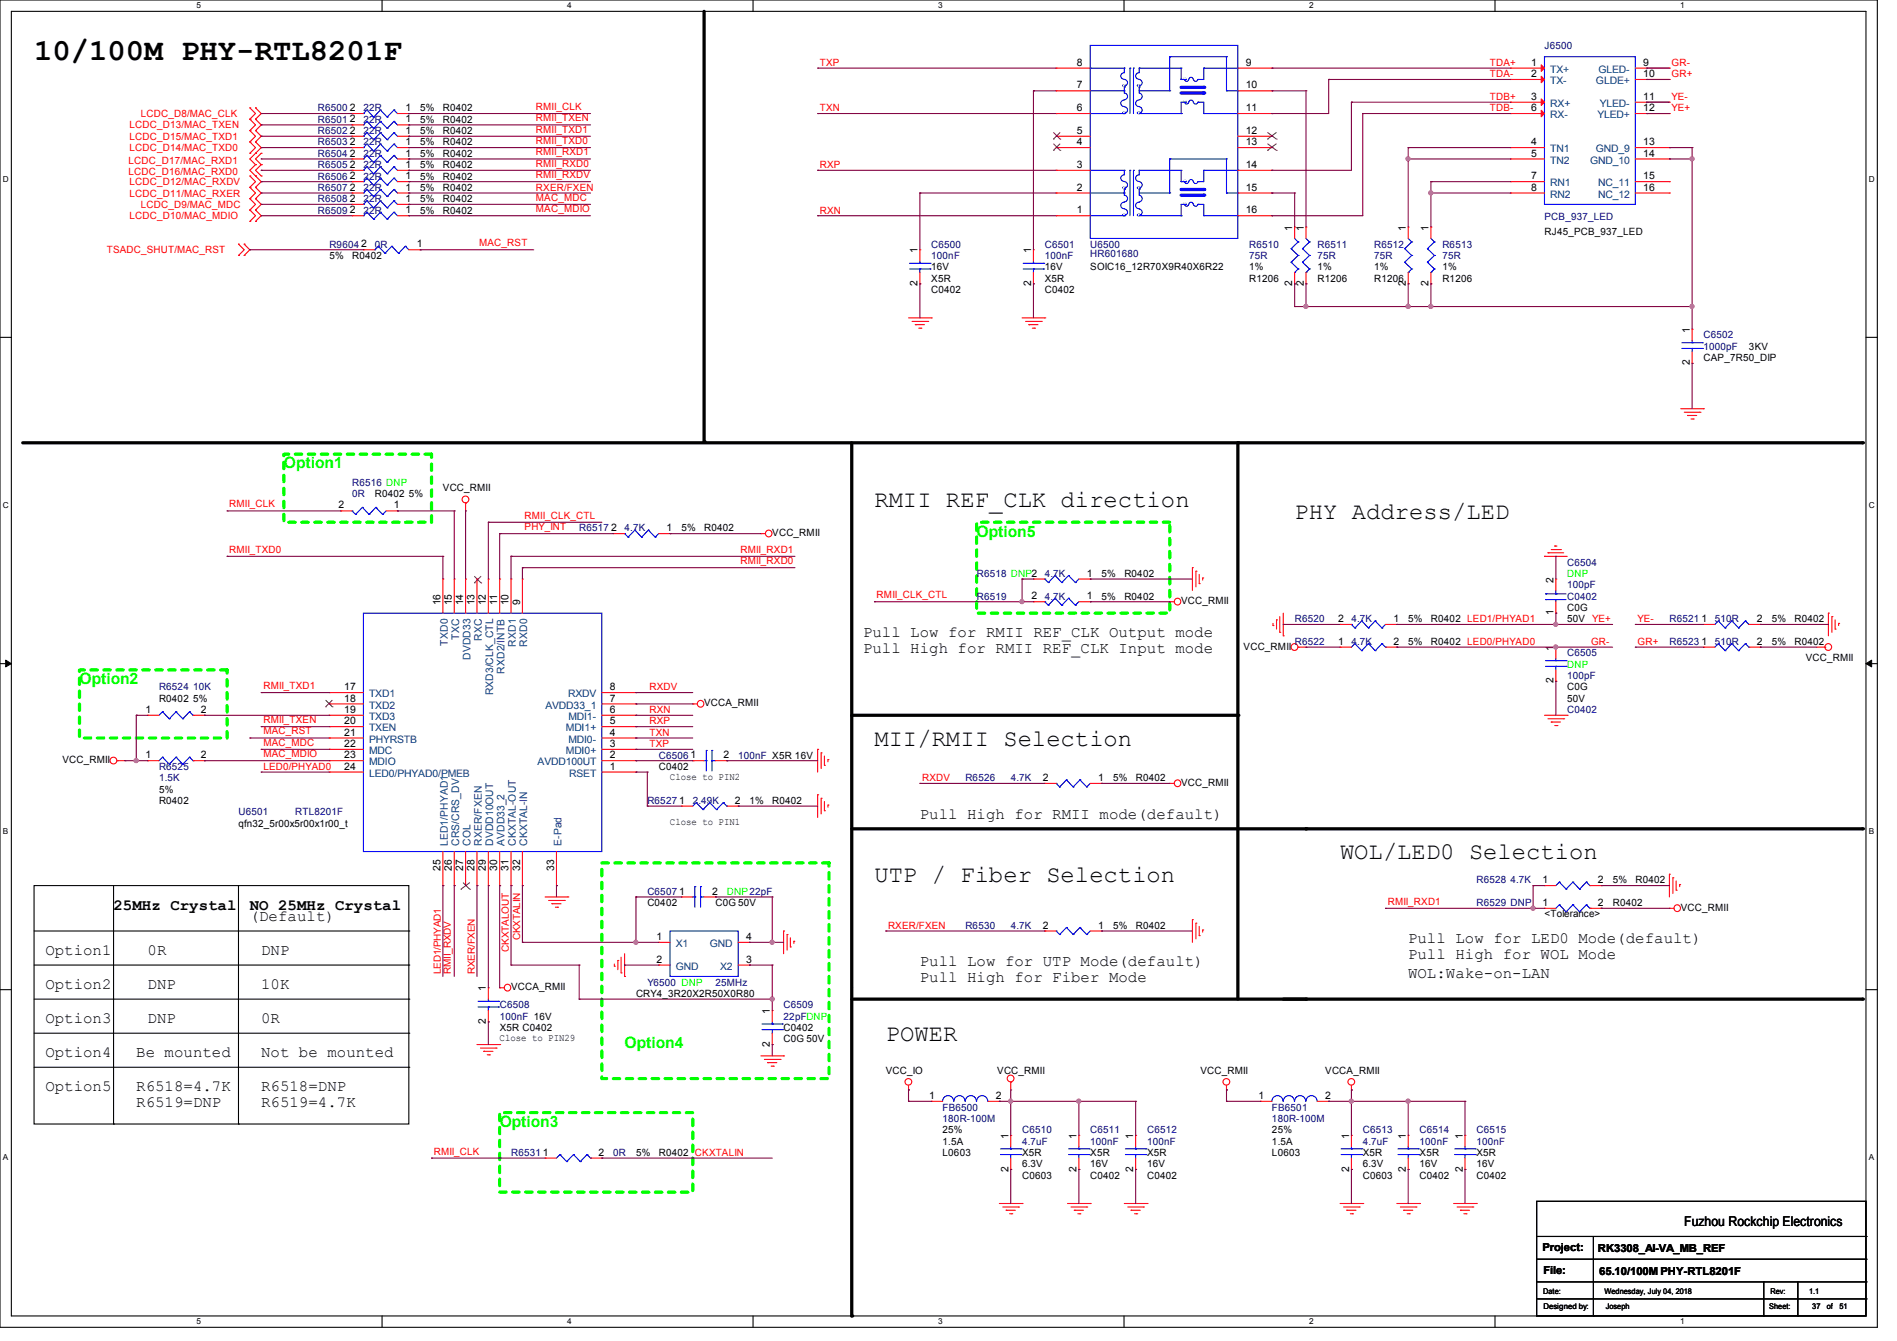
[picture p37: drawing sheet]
<svg xmlns="http://www.w3.org/2000/svg" width="297mm" height="210mm" viewBox="0 0 297 210" stroke-linecap="round" stroke-linejoin="round" font-family="sans-serif">
<defs><g id="words">
<text font-size="4.8" x="5.3" y="9.4">10/100M PHY-RTL8201F</text>
<g font-size="3.7">
<text x="136.9" y="79.5">RMII REF_CLK direction</text>
<text x="202.7" y="81.2">PHY Address/LED</text>
<text x="136.9" y="116.8">MII/RMII Selection</text>
<text x="209.8" y="134.6">WOL/LED0 Selection</text>
<text x="136.9" y="138.1">UTP / Fiber Selection</text>
<text x="138.7" y="163">POWER</text>
</g>
<g font-size="2.5" fill="#0f0">
<text x="44.4" y="73.4">Option1</text>
<text x="152.9" y="84">Option5</text>
<text x="12.4" y="107.1">Option2</text>
<text x="97.8" y="164">Option4</text>
<text x="78.2" y="176.5">Option3</text>
</g>
<g font-size="2.5">
<text x="135.1" y="99.7">Pull Low for RMII REF_CLK Output mode</text>
<text x="135.1" y="102.2">Pull High for RMII REF_CLK Input mode</text>
<text x="144" y="128.2">Pull High for RMII mode(default)</text>
<text x="17.8" y="142.5">25MHz Crystal</text>
<text x="39.1" y="142.5">NO 25MHz Crystal</text>
<text x="7.1" y="149.5">Option1</text>
<text x="23.1" y="149.5">0R</text>
<text x="39.1" y="144.2">(Default)</text>
<text x="40.9" y="149.5">DNP</text>
<text x="220.5" y="147.7">Pull Low for LED0 Mode(default)</text>
<text x="7.1" y="154.9">Option2</text>
<text x="23.1" y="154.9">DNP</text>
<text x="40.9" y="154.9">10K</text>
<text x="144" y="151.3">Pull Low for UTP Mode(default)</text>
<text x="144" y="153.8">Pull High for Fiber Mode</text>
<text x="220.5" y="150.2">Pull High for WOL Mode</text>
<text x="220.5" y="153.1">WOL:Wake-on-LAN</text>
<text x="7.1" y="160.2">Option3</text>
<text x="23.1" y="160.2">DNP</text>
<text x="40.9" y="160.2">0R</text>
<text x="7.1" y="165.5">Option4</text>
<text x="21.3" y="165.5">Be mounted</text>
<text x="40.9" y="165.5">Not be mounted</text>
<text x="7.1" y="170.9">Option5</text>
<text x="21.3" y="170.9">R6518=4.7K</text>
<text x="21.3" y="173.3">R6519=DNP</text>
<text x="40.9" y="170.9">R6518=DNP</text>
<text x="40.9" y="173.3">R6519=4.7K</text>
</g>
<text font-size="2.1" x="263.7" y="192">Fuzhou Rockchip Electronics</text>
<g font-size="1.7">
<text x="241.5" y="196">Project:</text>
<text x="250.2" y="196.1">RK3308_AI-VA_MB_REF</text>
<text x="241.6" y="199.5">File:</text>
<text x="250.4" y="199.7">65.10/100M PHY-RTL8201F</text>
</g>
<g font-size="1.6" fill="#f00">
<text x="128.4" y="10.3">TXP</text>
<text x="233.3" y="10.3">TDA+</text>
<text x="261.7" y="10.3">GR-</text>
<text x="83.9" y="17.2">RMII_CLK</text>
<text x="128.4" y="17.4">TXN</text>
<text x="233.3" y="12.1">TDA-</text>
<text x="233.3" y="15.7">TDB+</text>
<text x="233.3" y="17.4">TDB-</text>
<text x="261.7" y="12.1">GR+</text>
<text x="261.7" y="15.7">YE-</text>
<text x="261.7" y="17.4">YE+</text>
<text x="20.3" y="20.1">LCDC_D13/MAC_TXEN</text>
<text x="20.3" y="21.9">LCDC_D15/MAC_TXD1</text>
<text x="20.3" y="23.7">LCDC_D14/MAC_TXD0</text>
<text x="22.1" y="18.3">LCDC_D8/MAC_CLK</text>
<text x="83.9" y="19">RMII_TXEN</text>
<text x="83.9" y="20.8">RMII_TXD1</text>
<text x="83.9" y="22.6">RMII_TXD0</text>
<text x="20.1" y="25.6">LCDC_D17/MAC_RXD1</text>
<text x="20.1" y="27.4">LCDC_D16/MAC_RXD0</text>
<text x="20.3" y="29">LCDC_D12/MAC_RXDV</text>
<text x="83.9" y="24.3">RMII_RXD1</text>
<text x="83.9" y="26.1">RMII_RXD0</text>
<text x="83.9" y="27.9">RMII_RXDV</text>
<text x="83.9" y="29.9">RXER/FXEN</text>
<text x="128.4" y="26.3">RXP</text>
<text x="20.3" y="30.8">LCDC_D11/MAC_RXER</text>
<text x="20.3" y="34.3">LCDC_D10/MAC_MDIO</text>
<text x="22.1" y="32.6">LCDC_D9/MAC_MDC</text>
<text x="83.9" y="31.5">MAC_MDC</text>
<text x="83.9" y="33.2">MAC_MDIO</text>
<text x="128.4" y="33.4">RXN</text>
<text x="16.7" y="39.7">TSADC_SHUT/MAC_RST</text>
<text x="75" y="38.6">MAC_RST</text>
<text x="35.9" y="79.5">RMII_CLK</text>
<text x="82.1" y="83">PHY_INT</text>
<text x="82.1" y="81.2">RMII_CLK_CTL</text>
<text x="35.9" y="86.6">RMII_TXD0</text>
<text x="115.9" y="88.3">RMII_RXD0</text>
<text x="115.9" y="86.6">RMII_RXD1</text>
<text x="137.3" y="93.7">RMII_CLK_CTL</text>
<text x="249.1" y="101">GR-</text>
<text x="256.4" y="97.5">YE-</text>
<text x="256.4" y="101">GR+</text>
<text x="41.2" y="107.9">RMII_TXD1</text>
<text x="41.2" y="113.2">RMII_TXEN</text>
<text x="101.7" y="113.5">RXP</text>
<text x="101.7" y="111.7">RXN</text>
<text x="101.7" y="108.1">RXDV</text>
<text x="41.2" y="118.6">MAC_MDIO</text>
<text x="41.2" y="116.8">MAC_MDC</text>
<text x="41.2" y="115">MAC_RST</text>
<text x="101.7" y="117">TXP</text>
<text x="101.7" y="115.2">TXN</text>
<text x="41.2" y="120.6">LED0/PHYAD0</text>
<text x="144.4" y="122.3">RXDV</text>
<text x="217.3" y="141.7">RMII_RXD1</text>
<text x="139" y="145.5">RXER/FXEN</text>
<text x="67.9" y="180.8">RMII_CLK</text>
<text x="108.8" y="181">CKXTALIN</text>
</g>
<g font-size="1.6">
<text x="168.6" y="10.3">8</text>
<text x="195" y="10.3">9</text>
<text x="239.7" y="10.3">1</text>
<text x="257.3" y="10.3">9</text>
<text x="54.8" y="17.4">2</text>
<text x="63.5" y="17.4">1</text>
<text x="65.8" y="17.4">5%</text>
<text x="69.3" y="17.4">R0402</text>
<text x="168.6" y="17.4">6</text>
<text x="168.6" y="13.8">7</text>
<text x="195" y="13.8">10</text>
<text x="195" y="17.4">11</text>
<text x="239.7" y="12.1">2</text>
<text x="239.7" y="15.6">3</text>
<text x="239.7" y="17.4">6</text>
<text x="257.3" y="17.4">12</text>
<text x="257.3" y="15.6">11</text>
<text x="257.3" y="12.1">10</text>
<text x="54.8" y="21">2</text>
<text x="54.8" y="22.7">2</text>
<text x="54.8" y="19.2">2</text>
<text x="63.5" y="21">1</text>
<text x="63.5" y="22.7">1</text>
<text x="63.5" y="19.2">1</text>
<text x="65.8" y="21">5%</text>
<text x="65.8" y="22.8">5%</text>
<text x="65.8" y="19.2">5%</text>
<text x="69.3" y="21">R0402</text>
<text x="69.3" y="22.8">R0402</text>
<text x="69.3" y="19.2">R0402</text>
<text x="168.6" y="22.7">4</text>
<text x="168.6" y="21">5</text>
<text x="195" y="21">12</text>
<text x="195" y="22.7">13</text>
<text x="239.7" y="22.7">4</text>
<text x="257.3" y="22.7">13</text>
<text x="54.8" y="24.5">2</text>
<text x="54.8" y="26.3">2</text>
<text x="54.8" y="28.1">2</text>
<text x="54.8" y="29.8">2</text>
<text x="63.5" y="24.5">1</text>
<text x="63.5" y="26.3">1</text>
<text x="63.5" y="28.1">1</text>
<text x="63.5" y="29.8">1</text>
<text x="65.8" y="24.6">5%</text>
<text x="65.8" y="26.3">5%</text>
<text x="65.8" y="28.1">5%</text>
<text x="65.8" y="29.9">5%</text>
<text x="69.3" y="24.6">R0402</text>
<text x="69.3" y="26.3">R0402</text>
<text x="69.3" y="28.1">R0402</text>
<text x="69.3" y="29.9">R0402</text>
<text x="168.6" y="29.8">2</text>
<text x="168.6" y="26.3">3</text>
<text x="195" y="26.3">14</text>
<text x="195" y="29.8">15</text>
<text x="239.7" y="24.5">5</text>
<text x="239.7" y="28.1">7</text>
<text x="239.7" y="29.8">8</text>
<text x="257.3" y="24.5">14</text>
<text x="257.3" y="29.8">16</text>
<text x="257.3" y="28.1">15</text>
<text x="54.8" y="31.6">2</text>
<text x="54.8" y="33.4">2</text>
<text x="63.5" y="31.6">1</text>
<text x="63.5" y="33.4">1</text>
<text x="65.8" y="31.7">5%</text>
<text x="65.8" y="33.4">5%</text>
<text x="69.3" y="31.7">R0402</text>
<text x="69.3" y="33.4">R0402</text>
<text x="168.6" y="33.4">1</text>
<text x="195" y="33.4">16</text>
<text x="51.6" y="40.6">5%</text>
<text x="55.1" y="40.6">R0402</text>
<text x="56.6" y="38.7">2</text>
<text x="65.2" y="38.7">1</text>
<text x="143.6" y="39.7" transform="rotate(-90 143.6 39.7)">1</text>
<text x="161.4" y="39.7" transform="rotate(-90 161.4 39.7)">1</text>
<text x="202.3" y="36.1" transform="rotate(-90 202.3 36.1)">1</text>
<text x="204.1" y="36.1" transform="rotate(-90 204.1 36.1)">1</text>
<text x="220.1" y="36.1" transform="rotate(-90 220.1 36.1)">1</text>
<text x="223.7" y="36.1" transform="rotate(-90 223.7 36.1)">1</text>
<text x="241.8" y="36.8">RJ45_PCB_937_LED</text>
<text x="143.6" y="44.8" transform="rotate(-90 143.6 44.8)">2</text>
<text x="145.8" y="45.9">C0402</text>
<text x="145.8" y="44.1">X5R</text>
<text x="145.8" y="42.3">16V</text>
<text x="161.4" y="44.8" transform="rotate(-90 161.4 44.8)">2</text>
<text x="163.6" y="45.9">C0402</text>
<text x="163.6" y="44.1">X5R</text>
<text x="163.6" y="42.3">16V</text>
<text x="170.7" y="42.3">SOIC16_12R70X9R40X6R22</text>
<text x="195.6" y="44.1">R1206</text>
<text x="195.6" y="42.3">1%</text>
<text x="202.3" y="44.8" transform="rotate(-90 202.3 44.8)">2</text>
<text x="204.1" y="44.8" transform="rotate(-90 204.1 44.8)">2</text>
<text x="206.3" y="44.1">R1206</text>
<text x="206.3" y="42.3">1%</text>
<text x="215.2" y="44.1">R1206</text>
<text x="215.2" y="42.3">1%</text>
<text x="220.1" y="44.8" transform="rotate(-90 220.1 44.8)">2</text>
<text x="223.7" y="44.8" transform="rotate(-90 223.7 44.8)">2</text>
<text x="225.8" y="44.1">R1206</text>
<text x="225.8" y="42.3">1%</text>
<text x="264.6" y="52.1" transform="rotate(-90 264.6 52.1)">1</text>
<text x="264.6" y="57.2" transform="rotate(-90 264.6 57.2)">2</text>
<text x="266.7" y="56.6">CAP_7R50_DIP</text>
<text x="273.8" y="54.8">3KV</text>
<text x="58.7" y="77.9">R0402</text>
<text x="64" y="77.9">5%</text>
<text x="69.3" y="76.8">VCC_RMII</text>
<text x="53" y="79.6">2</text>
<text x="61.7" y="79.6">1</text>
<text x="95.7" y="83.2">2</text>
<text x="104.4" y="83.2">1</text>
<text x="106.7" y="83.2">5%</text>
<text x="110.2" y="83.2">R0402</text>
<text x="120.9" y="83.9">VCC_RMII</text>
<text x="69" y="94.8" transform="rotate(-90 69 94.8)">16</text>
<text x="70.7" y="94.8" transform="rotate(-90 70.7 94.8)">15</text>
<text x="72.5" y="94.8" transform="rotate(-90 72.5 94.8)">14</text>
<text x="74.3" y="94.8" transform="rotate(-90 74.3 94.8)">13</text>
<text x="76.1" y="94.8" transform="rotate(-90 76.1 94.8)">12</text>
<text x="77.9" y="94.8" transform="rotate(-90 77.9 94.8)">11</text>
<text x="79.6" y="94.8" transform="rotate(-90 79.6 94.8)">10</text>
<text x="81.4" y="94.8" transform="rotate(-90 81.4 94.8)">9</text>
<text x="161.5" y="93.9">2</text>
<text x="170.2" y="93.9">1</text>
<text x="170.2" y="90.3">1</text>
<text x="172.5" y="93.9">5%</text>
<text x="172.5" y="90.3">5%</text>
<text x="176" y="93.9">R0402</text>
<text x="176" y="90.3">R0402</text>
<text x="184.9" y="94.6">VCC_RMII</text>
<text x="243.2" y="91.2" transform="rotate(-90 243.2 91.2)">2</text>
<text x="245.4" y="95.7">C0G</text>
<text x="194.7" y="101.7">VCC_RMII</text>
<text x="209.5" y="97.4">2</text>
<text x="209.5" y="101">1</text>
<text x="218.2" y="97.4">1</text>
<text x="218.2" y="101">2</text>
<text x="220.5" y="97.5">5%</text>
<text x="220.5" y="101">5%</text>
<text x="224" y="97.5">R0402 LED1/PHYAD1</text>
<text x="224" y="101">R0402 LED0/PHYAD0</text>
<text x="243.2" y="101.9" transform="rotate(-90 243.2 101.9)">1</text>
<text x="243.2" y="96.4" transform="rotate(-90 243.2 96.4)">1</text>
<text x="245.4" y="97.5">50V YE+</text>
<text x="266.4" y="101">1</text>
<text x="266.4" y="97.4">1</text>
<text x="275.1" y="101">2</text>
<text x="275.1" y="97.4">2</text>
<text x="277.4" y="101">5%</text>
<text x="277.4" y="97.5">5%</text>
<text x="280.9" y="101">R0402</text>
<text x="280.9" y="97.5">R0402</text>
<text x="243.2" y="107" transform="rotate(-90 243.2 107)">2</text>
<text x="282.7" y="103.5">VCC_RMII</text>
<text x="22.8" y="111.6">1</text>
<text x="24.9" y="109.9">R0402</text>
<text x="30.2" y="109.9">5%</text>
<text x="31.5" y="111.6">2</text>
<text x="53.9" y="108.1">17</text>
<text x="53.9" y="109.9">18</text>
<text x="53.9" y="111.6">19</text>
<text x="53.9" y="113.4">20</text>
<text x="95.5" y="113.4">5</text>
<text x="95.5" y="111.6">6</text>
<text x="95.5" y="109.9">7</text>
<text x="95.5" y="108.1">8</text>
<text x="110.2" y="110.6">VCCA_RMII</text>
<text x="245.4" y="108.1">C0G</text>
<text x="245.4" y="109.9">50V</text>
<text x="9.8" y="119.5">VCC_RMII</text>
<text x="22.8" y="118.7">1</text>
<text x="31.5" y="118.7">2</text>
<text x="53.9" y="115.2">21</text>
<text x="53.9" y="117">22</text>
<text x="53.9" y="118.7">23</text>
<text x="95.5" y="118.7">2</text>
<text x="95.5" y="117">3</text>
<text x="95.5" y="115.2">4</text>
<text x="108.1" y="118.7">1</text>
<text x="113.3" y="118.7">2</text>
<text x="24.9" y="125.9">R0402</text>
<text x="24.9" y="124.1">5%</text>
<text x="53.9" y="120.5">24</text>
<text x="95.5" y="120.5">1</text>
<text x="103.1" y="120.6">C0402</text>
<text x="104.9" y="122.1">Close to PIN2</text>
<text x="106.4" y="125.9">1</text>
<text x="115" y="125.9">2</text>
<text x="117.4" y="125.9">1%</text>
<text x="120.9" y="125.9">R0402</text>
<text x="163.3" y="122.3">2</text>
<text x="171.9" y="122.3">1</text>
<text x="174.3" y="122.3">5%</text>
<text x="177.8" y="122.3">R0402</text>
<text x="184.9" y="123.1">VCC_RMII</text>
<text x="37.3" y="129.5">qfn32_5r00x5r00x1r00_t</text>
<text x="104.9" y="129.2">Close to PIN1</text>
<text x="69" y="136.4" transform="rotate(-90 69 136.4)">25</text>
<text x="70.7" y="136.4" transform="rotate(-90 70.7 136.4)">26</text>
<text x="72.5" y="136.4" transform="rotate(-90 72.5 136.4)">27</text>
<text x="74.3" y="136.4" transform="rotate(-90 74.3 136.4)">28</text>
<text x="76.1" y="136.4" transform="rotate(-90 76.1 136.4)">29</text>
<text x="77.9" y="136.4" transform="rotate(-90 77.9 136.4)">30</text>
<text x="79.6" y="136.4" transform="rotate(-90 79.6 136.4)">31</text>
<text x="81.4" y="136.4" transform="rotate(-90 81.4 136.4)">32</text>
<text x="86.7" y="136.4" transform="rotate(-90 86.7 136.4)">33</text>
<text x="101.4" y="141.9">C0402</text>
<text x="106.4" y="140.1">1</text>
<text x="111.5" y="140.1">2</text>
<text x="112" y="141.9">C0G 50V</text>
<text x="241.5" y="141.9">1</text>
<text x="241.5" y="138.3">1</text>
<text x="241.8" y="143.7">&lt;Tolerance&gt;</text>
<text x="250.2" y="141.9">2</text>
<text x="250.2" y="138.3">2</text>
<text x="252.5" y="141.9">R0402</text>
<text x="252.5" y="138.3">5%</text>
<text x="256" y="138.3">R0402</text>
<text x="263.2" y="142.6">VCC_RMII</text>
<text x="102.8" y="147.2">1</text>
<text x="116.8" y="147.2">4</text>
<text x="163.3" y="145.4">2</text>
<text x="171.9" y="145.4">1</text>
<text x="174.3" y="145.5">5%</text>
<text x="177.8" y="145.5">R0402</text>
<text x="76.1" y="155.2" transform="rotate(-90 76.1 155.2)">1</text>
<text x="80" y="155.1">VCCA_RMII</text>
<text x="102.8" y="150.7">2</text>
<text x="116.8" y="150.7">3</text>
<text x="76.1" y="160.4" transform="rotate(-90 76.1 160.4)">2</text>
<text x="78.2" y="161.5">X5R C0402</text>
<text x="99.6" y="156.1">CRY4_3R20X2R50X0R80</text>
<text x="120.5" y="158.8" transform="rotate(-90 120.5 158.8)">1</text>
<text x="122.7" y="161.5">C0402</text>
<text x="78.2" y="163">Close to PIN29</text>
<text x="120.5" y="163.9" transform="rotate(-90 120.5 163.9)">2</text>
<text x="122.7" y="163.2">C0G 50V</text>
<text x="138.7" y="168.2">VCC_IO</text>
<text x="145.5" y="172.1">1</text>
<text x="155.9" y="172.1">2</text>
<text x="156.1" y="168.2">VCC_RMII</text>
<text x="187.9" y="168.2">VCC_RMII</text>
<text x="197" y="172.1">1</text>
<text x="207.5" y="168.2">VCCA_RMII</text>
<text x="207.5" y="172.1">2</text>
<text x="147.6" y="179.2">1.5A</text>
<text x="147.6" y="177.5">25%</text>
<text x="157.9" y="178.4" transform="rotate(-90 157.9 178.4)">1</text>
<text x="168.5" y="178.4" transform="rotate(-90 168.5 178.4)">1</text>
<text x="177.4" y="178.4" transform="rotate(-90 177.4 178.4)">1</text>
<text x="199.1" y="179.2">1.5A</text>
<text x="199.1" y="177.5">25%</text>
<text x="211.2" y="178.4" transform="rotate(-90 211.2 178.4)">1</text>
<text x="220.1" y="178.4" transform="rotate(-90 220.1 178.4)">1</text>
<text x="229" y="178.4" transform="rotate(-90 229 178.4)">1</text>
<text x="85" y="181">1</text>
<text x="93.7" y="181">2</text>
<text x="99.6" y="181">5%</text>
<text x="103.1" y="181">R0402</text>
<text x="147.6" y="181">L0603</text>
<text x="157.9" y="183.5" transform="rotate(-90 157.9 183.5)">2</text>
<text x="160" y="184.6">C0603</text>
<text x="160" y="181">X5R</text>
<text x="160" y="182.8">6.3V</text>
<text x="168.5" y="183.5" transform="rotate(-90 168.5 183.5)">2</text>
<text x="170.7" y="184.6">C0402</text>
<text x="170.7" y="181">X5R</text>
<text x="170.7" y="182.8">16V</text>
<text x="177.4" y="183.5" transform="rotate(-90 177.4 183.5)">2</text>
<text x="179.6" y="184.6">C0402</text>
<text x="179.6" y="181">X5R</text>
<text x="179.6" y="182.8">16V</text>
<text x="199.1" y="181">L0603</text>
<text x="211.2" y="183.5" transform="rotate(-90 211.2 183.5)">2</text>
<text x="213.4" y="184.6">C0603</text>
<text x="213.4" y="181">X5R</text>
<text x="213.4" y="182.8">6.3V</text>
<text x="220.1" y="183.5" transform="rotate(-90 220.1 183.5)">2</text>
<text x="222.3" y="184.6">C0402</text>
<text x="222.3" y="181">X5R</text>
<text x="222.3" y="182.8">16V</text>
<text x="229" y="183.5" transform="rotate(-90 229 183.5)">2</text>
<text x="231.2" y="184.6">C0402</text>
<text x="231.2" y="181">X5R</text>
<text x="231.2" y="182.8">16V</text>
</g>
<g font-size="1.6" fill="#000080">
<text x="241.8" y="7.7">J6500</text>
<text x="49.8" y="17.4">R6500</text>
<text x="56.9" y="17.4">22R</text>
<text x="49.8" y="21">R6502</text>
<text x="49.8" y="22.8">R6503</text>
<text x="49.8" y="19.2">R6501</text>
<text x="56.9" y="21">22R</text>
<text x="56.9" y="22.8">22R</text>
<text x="56.9" y="19.2">22R</text>
<text x="49.8" y="24.6">R6504</text>
<text x="49.8" y="26.3">R6505</text>
<text x="49.8" y="28.1">R6506</text>
<text x="49.8" y="29.9">R6507</text>
<text x="56.9" y="24.6">22R</text>
<text x="56.9" y="26.3">22R</text>
<text x="56.9" y="28.1">22R</text>
<text x="56.9" y="29.9">22R</text>
<text x="49.8" y="31.7">R6508</text>
<text x="49.8" y="33.4">R6509</text>
<text x="56.9" y="31.7">22R</text>
<text x="56.9" y="33.4">22R</text>
<text x="241.8" y="34.5">PCB_937_LED</text>
<text x="51.6" y="38.8">R9604</text>
<text x="58.7" y="38.8">0R</text>
<text x="145.8" y="38.8">C6500</text>
<text x="145.8" y="40.6">100nF</text>
<text x="163.6" y="38.8">C6501</text>
<text x="163.6" y="40.6">100nF</text>
<text x="170.7" y="38.8">U6500</text>
<text x="170.7" y="40.2">HR601680</text>
<text x="195.6" y="38.8">R6510</text>
<text x="195.6" y="40.6">75R</text>
<text x="206.3" y="38.8">R6511</text>
<text x="206.3" y="40.6">75R</text>
<text x="215.2" y="38.8">R6512</text>
<text x="215.2" y="40.6">75R</text>
<text x="225.8" y="38.8">R6513</text>
<text x="225.8" y="40.6">75R</text>
<text x="266.7" y="53">C6502</text>
<text x="266.7" y="54.8">1000pF</text>
<text x="55.1" y="76.1">R6516 DNP</text>
<text x="55.1" y="77.9">0R</text>
<text x="90.7" y="83.2">R6517</text>
<text x="97.8" y="83.2">4.7K</text>
<text x="245.4" y="88.6">C6504</text>
<text x="152.9" y="93.9">R6519</text>
<text x="152.9" y="90.3">R6518 DNP2</text>
<text x="163.6" y="93.9">4.7K</text>
<text x="163.6" y="90.3">4.7K</text>
<text x="245.4" y="92.1">100pF</text>
<text x="245.4" y="93.9">C0402</text>
<text x="202.7" y="97.5">R6520</text>
<text x="202.7" y="101">R6522</text>
<text x="211.6" y="97.5">4.7K</text>
<text x="211.6" y="101">4.7K</text>
<text x="261.4" y="101">R6523</text>
<text x="261.4" y="97.5">R6521</text>
<text x="268.5" y="101">510R</text>
<text x="268.5" y="97.5">510R</text>
<text x="245.4" y="102.8">C6505</text>
<text x="245.4" y="106.3">100pF</text>
<text x="24.9" y="108.1">R6524</text>
<text x="30.2" y="108.1">10K</text>
<text x="245.4" y="111.7">C0402</text>
<text x="103.1" y="118.8">C6506</text>
<text x="115.6" y="118.8">100nF X5R 16V</text>
<text x="24.9" y="120.6">R6525</text>
<text x="24.9" y="122.3">1.5K</text>
<text x="101.4" y="125.9">R6527</text>
<text x="108.5" y="125.9">2.49K</text>
<text x="151.1" y="122.3">R6526</text>
<text x="158.3" y="122.3">4.7K</text>
<text x="37.3" y="127.7">U6501</text>
<text x="46.2" y="127.7">RTL8201F</text>
<text x="101.4" y="140.1">C6507</text>
<text x="231.2" y="141.9">R6529 DNP</text>
<text x="231.2" y="138.3">R6528</text>
<text x="236.5" y="138.3">4.7K</text>
<text x="151.1" y="145.5">R6530</text>
<text x="158.3" y="145.5">4.7K</text>
<text x="101.4" y="154.3">Y6500 DNP</text>
<text x="112" y="154.3">25MHz</text>
<text x="78.2" y="157.9">C6508</text>
<text x="78.2" y="159.7">100nF 16V</text>
<text x="122.7" y="157.9">C6509</text>
<text x="122.7" y="159.7">22pFDNP</text>
<text x="147.6" y="173.9">FB6500</text>
<text x="199.1" y="173.9">FB6501</text>
<text x="147.6" y="175.7">180R-100M</text>
<text x="160" y="177.5">C6510</text>
<text x="160" y="179.2">4.7uF</text>
<text x="170.7" y="177.5">C6511</text>
<text x="170.7" y="179.2">100nF</text>
<text x="179.6" y="177.5">C6512</text>
<text x="179.6" y="179.2">100nF</text>
<text x="199.1" y="175.7">180R-100M</text>
<text x="213.4" y="177.5">C6513</text>
<text x="213.4" y="179.2">4.7uF</text>
<text x="222.3" y="177.5">C6514</text>
<text x="222.3" y="179.2">100nF</text>
<text x="231.2" y="177.5">C6515</text>
<text x="231.2" y="179.2">100nF</text>
<text x="80" y="181">R6531</text>
<text x="96" y="181">0R</text>
</g>
<g font-size="1.6" fill="#004080">
<text x="242.7" y="11.4">TX+</text>
<text x="250.3" y="11.4">GLED-</text>
<text x="242.7" y="13.2">TX-</text>
<text x="242.7" y="16.7">RX+</text>
<text x="249.9" y="13.2">GLDE+</text>
<text x="250.5" y="16.7">YLED-</text>
<text x="242.7" y="23.8">TN1</text>
<text x="242.7" y="18.5">RX-</text>
<text x="249.8" y="23.8">GND_9</text>
<text x="250.1" y="18.5">YLED+</text>
<text x="242.7" y="25.6">TN2</text>
<text x="242.7" y="29.2">RN1</text>
<text x="248.9" y="25.6">GND_10</text>
<text x="250.2" y="29.2">NC_11</text>
<text x="242.7" y="30.9">RN2</text>
<text x="250.2" y="30.9">NC_12</text>
<text x="70.1" y="101.1" transform="rotate(-90 70.1 101.1)">TXD0</text>
<text x="71.9" y="100.2" transform="rotate(-90 71.9 100.2)">TXC</text>
<text x="75.4" y="100.4" transform="rotate(-90 75.4 100.4)">RXC</text>
<text x="80.8" y="101.3" transform="rotate(-90 80.8 101.3)">RXD1</text>
<text x="82.6" y="101.3" transform="rotate(-90 82.6 101.3)">RXD0</text>
<text x="73.7" y="103.3" transform="rotate(-90 73.7 103.3)">DVDD33</text>
<text x="79" y="105.5" transform="rotate(-90 79 105.5)">RXD2/INTB</text>
<text x="57.8" y="109.2">TXD1</text>
<text x="57.8" y="111">TXD2</text>
<text x="57.8" y="112.7">TXD3</text>
<text x="77.2" y="108.9" transform="rotate(-90 77.2 108.9)">RXD3/CLK_CTL</text>
<text x="85.4" y="111">AVDD33_1</text>
<text x="89" y="109.2">RXDV</text>
<text x="89" y="112.7">MDI1-</text>
<text x="57.8" y="114.5">TXEN</text>
<text x="57.8" y="116.3">PHYRSTB</text>
<text x="57.8" y="118.1">MDC</text>
<text x="57.8" y="119.8">MDIO</text>
<text x="84.2" y="119.8">AVDD100UT</text>
<text x="88.6" y="118.1">MDI0+</text>
<text x="88.6" y="114.5">MDI1+</text>
<text x="89" y="116.3">MDI0-</text>
<text x="57.8" y="121.6">LED0/PHYAD0/PMEB</text>
<text x="89.1" y="121.6">RSET</text>
<text x="70.1" y="132.5" transform="rotate(-90 70.1 132.5)">LED1/PHYAD1</text>
<text x="71.9" y="132.5" transform="rotate(-90 71.9 132.5)">CRS/CRS_DV</text>
<text x="73.7" y="132.5" transform="rotate(-90 73.7 132.5)">COL</text>
<text x="75.4" y="132.5" transform="rotate(-90 75.4 132.5)">RXER/FXEN</text>
<text x="77.2" y="132.5" transform="rotate(-90 77.2 132.5)">DVDD10OUT</text>
<text x="79" y="132.5" transform="rotate(-90 79 132.5)">AVDD33_2</text>
<text x="80.8" y="132.5" transform="rotate(-90 80.8 132.5)">CKXTAL-OUT</text>
<text x="82.6" y="132.5" transform="rotate(-90 82.6 132.5)">CKXTAL-IN</text>
<text x="87.9" y="132.5" transform="rotate(-90 87.9 132.5)">E-Pad</text>
<text x="105.8" y="148.3">X1</text>
<text x="111.1" y="148.3">GND</text>
<text x="105.8" y="151.9">GND</text>
<text x="112.7" y="151.9">X2</text>
</g>
<g font-size="1.6" fill="#0f0">
<text x="245.4" y="90.3">DNP</text>
<text x="245.4" y="104.6">DNP</text>
<text x="113.8" y="140.1">DNP22pF</text>
</g>
<g font-size="1.5" fill="#f00">
<text x="79.7" y="149" transform="rotate(-90 79.7 149)">CKXTALOUT</text>
<text x="81.5" y="147.2" transform="rotate(-90 81.5 147.2)">CKXTALIN</text>
<text x="69" y="152.6" transform="rotate(-90 69 152.6)">LED1/PHYAD1</text>
<text x="70.6" y="152.6" transform="rotate(-90 70.6 152.6)">RMII_RXDV</text>
<text x="74.3" y="152.6" transform="rotate(-90 74.3 152.6)">RXER/FXEN</text>
</g>
<g font-size="1.3">
<text x="30.8" y="1.3">5</text>
<text x="88.8" y="1.3">4</text>
<text x="146.9" y="1.3">3</text>
<text x="205" y="1.3">2</text>
<text x="263.1" y="1.3">1</text>
<text x=".5" y="28.4">D</text>
<text x="292.6" y="28.4">D</text>
<text x=".5" y="79.5">C</text>
<text x="292.6" y="79.5">C</text>
<text x=".5" y="130.6">B</text>
<text x="292.6" y="130.6">B</text>
<text x=".5" y="181.7">A</text>
<text x="292.6" y="181.7">A</text>
<text x="30.8" y="207.4">5</text>
<text x="88.8" y="207.4">4</text>
<text x="146.9" y="207.4">3</text>
<text x="205" y="207.4">2</text>
<text x="263.1" y="207.4">1</text>
</g>
<g font-size="1.2">
<text x="241.6" y="202.6">Date:</text>
<text x="251.2" y="202.6">Wednesday, July 04, 2018</text>
<text x="277.2" y="202.6">Rev:</text>
<text x="283.2" y="202.6">1.1</text>
<text x="241.6" y="205.1">Designed by:</text>
<text x="251.4" y="205.1">Joseph</text>
<text x="277" y="205.1">Sheet:</text>
<text x="283.7" y="205.1">37</text>
<text x="286" y="205.1">of</text>
<text x="288" y="205.1">51</text>
</g>
</g></defs>
<path d="M0 0h293.9v207.9h-293.9zM1.8 1.8h290.3v204.3h-290.3z" fill="none" stroke="#000" stroke-width=".17"/>
<g fill="#fff">
<path d="M30.8 .2h.7v1.4h-.7z"/>
<path d="M30.8 206.2h.7v1.4h-.7z"/>
</g>
<path d="M59.8 0v1.8M59.8 206.1v1.8" fill="none" stroke="#000" stroke-width=".17"/>
<g fill="#fff">
<path d="M88.8 .2h.7v1.4h-.7z"/>
<path d="M88.8 206.2h.7v1.4h-.7z"/>
</g>
<path d="M117.9 0v1.8M117.9 206.1v1.8" fill="none" stroke="#000" stroke-width=".17"/>
<g fill="#fff">
<path d="M146.9 .2h.7v1.4h-.7z"/>
<path d="M146.9 206.2h.7v1.4h-.7z"/>
</g>
<path d="M176 0v1.8M176 206.1v1.8" fill="none" stroke="#000" stroke-width=".17"/>
<g fill="#fff">
<path d="M205 .2h.7v1.4h-.7z"/>
<path d="M205 206.2h.7v1.4h-.7z"/>
</g>
<path d="M234.1 0v1.8M234.1 206.1v1.8" fill="none" stroke="#000" stroke-width=".17"/>
<g fill="#fff">
<path d="M263.1 .2h.6v1.4h-.6z"/>
<path d="M263.1 206.2h.6v1.4h-.6z"/>
<path d="M.5 27.3h.9v1.4h-.9z"/>
<path d="M292.6 27.3h.9v1.4h-.9z"/>
<path d="M.5 78.4h.9v1.4h-.9z"/>
<path d="M292.6 78.4h.9v1.4h-.9z"/>
</g>
<path d="M0 52.8h1.8M292.1 52.8h1.8" fill="none" stroke="#000" stroke-width=".17"/>
<g fill="#fff">
<path d="M.5 129.5h.8v1.4h-.8z"/>
<path d="M292.6 129.5h.8v1.4h-.8z"/>
</g>
<path d="M0 103.9h1.8M292.1 103.9h1.8" fill="none" stroke="#000" stroke-width=".17"/>
<path d="M.9 103.4l.9 .5-.9 .5zM292.1 103.9l.9-.5v1z" fill="#000" stroke="#000" stroke-width=".16"/>
<g fill="#fff">
<path d="M.5 180.5h.8v1.4h-.8z"/>
<path d="M292.6 180.5h.8v1.4h-.8z"/>
</g>
<g fill="none" stroke="#000" stroke-width=".17">
<path d="M133.3 88.9v65.8M5.3 138.7h58.7v37.3h-58.7zM17.8 138.7v37.3M37.3 138.7v37.3M0 155h1.8M5.3 145.8h58.7M5.3 156.5h58.7M5.3 151.1h58.7M64 145.8h.1M64 156.5h.1M64 151.1h.1M133.3 154.7h.1"/>
<path d="M292.1 155h1.8M5.3 161.8h58.7M5.3 167.1h58.7M17.8 176h.1M37.3 176h.1M64 161.8h.1M64 167.1h.1M240.6 188.1h51.5v18h-51.5zM240.6 193.6h51.5M240.6 197.2h51.5M249.5 193.6v12.5M292.1 193.6h.1"/>
<path d="M292.1 197.2h.1M240.6 200.7h51.5M240.6 203.4h51.5M249.5 206.1h.1M276.1 206.1h.1M276.1 200.7v5.4M281.5 206.1h.1M281.5 200.7v5.4M292.1 200.7h.1M292.1 203.4h.1"/>
</g>
<path d="M110.2 1.8v67.4M3.6 69.3h288M133.3 69.3v136.8M193.8 69.3v87.2M133.3 112h60.5M133.3 129.8h158.3M133.3 156.5h158.3" fill="none" stroke="#000" stroke-width=".51"/>
<g fill="#000">
<circle cx="110.2" cy="69.2" r=".25"/>
<circle cx="193.8" cy="69.3" r=".25"/>
<circle cx="291.6" cy="69.3" r=".25"/>
<circle cx="193.8" cy="112" r=".25"/>
<circle cx="204.5" cy="129.8" r=".25"/>
<circle cx="291.6" cy="129.8" r=".25"/>
<circle cx="204.5" cy="156.5" r=".25"/>
<circle cx="291.6" cy="156.5" r=".25"/>
<circle cx="133.3" cy="206.1" r=".25"/>
</g>
<path d="M44.4 71.1h23.2v10.7h-23.2zM152.9 81.8h30.2v14.2h-30.2zM12.4 104.9h23.2v10.7h-23.2zM94.2 135.1h35.6v33.8h-35.6zM78.2 174.2h30.3v12.5h-30.3z" fill="none" stroke="#0f0" stroke-width=".51" stroke-dasharray="1 1"/>
<g fill="none" stroke="#f00" stroke-width=".17">
<path d="M39.1 18.7h.1M39.1 16.9h.1M39.1 16.9l.9 .9-.9 .9M39.1 18.7l.9 .9-.9 .8M40 16.9h.1M40 18.7h.1M40 16.9l.9 .9-.9 .9M40 18.7l.9 .9-.9 .8M236.5 10.7h.1M236.5 12.4h.1M236.5 16h.1M236.5 17.8h.1"/>
<path d="M236.5 10.7h5.3M236.5 12.4h5.3M236.5 16h5.3M236.5 17.8h5.3M256 10.7h5.4M256 12.4h5.4M256 16h5.4M256 17.8h5.4M261.4 17.8h.1M261.4 16h.1M261.4 12.4h.1M261.4 10.7h.1"/>
<path d="M37.3 38.2h.1M37.3 38.2l.9 .9-.9 .9M38.2 38.2h.1M38.2 38.2l.9 .9-.9 .9M39.1 20.4h.1M39.1 22.2h.1M39.1 24h.1M39.1 31.1h.1M39.1 29.3h.1M39.1 27.6h.1M39.1 32.9h.1M39.1 34.7h.1"/>
<path d="M39.1 20.4l.9 .9-.9 .9M39.1 22.2l.9 .9-.9 .9M39.1 29.3l.9 .9-.9 .9M39.1 27.6l.9 .8-.9 .9M39.1 31.1l.9 .9-.9 .9M39.1 32.9l.9 .9-.9 .9M40 20.4h.1M40 22.2h.1M40 24h.1M40 29.3h.1M40 31.1h.1M40 27.6h.1"/>
<path d="M40 25.8h.1M40 32.9h.1M40 34.7h.1M40 20.4l.9 .9-.9 .9M40 22.2l.9 .9-1.8 1.8 .9 .9M40 29.3l.9 .9-.9 .9M40 25.8l-.9 .9 1.8 1.7-.9 .9M40 31.1l.9 .9-.9 .9M40 32.9l.9 .9-.9 .9M40.9 24h.1M40.9 25.8h.1M40.9 27.6h.1"/>
<path d="M40.9 24l-.9 .9 .9 .9M40.9 25.8l-.9 .9 .9 .9M55.1 21.3h.1M55.1 23.1h.1M55.1 32h.1M55.1 24.9h.1M55.1 33.8h.1M55.1 26.7h.1M55.1 28.4h.1M55.1 30.2h.1M55.1 21.3h1.8M55.1 23.1h1.8"/>
<path d="M55.1 32h1.8M55.1 24.9h1.8M55.1 33.8h1.8M55.1 26.7h1.8M55.1 28.4h1.8M55.1 30.2h1.8M56.9 39.1h.1M56.9 39.1h1.8M62.2 21.3h1.8M62.2 23.1h1.8M62.2 32h1.8M62.2 24.9h1.8"/>
<path d="M62.2 33.8h1.8M62.2 26.7h1.8M62.2 28.4h1.8M62.2 30.2h1.8M64 21.3h.1M64 23.1h.1M64 32h.1M64 24.9h.1M64 33.8h.1M64 26.7h.1M64 28.4h.1M64 30.2h.1"/>
<path d="M64 39.1h1.8M65.8 39.1h.1M144 39.1h.1M144 39.1v1.8M161.8 39.1h.1M161.8 39.1v1.8M202.7 35.6h.1M202.7 35.6v1.7M204.5 35.6h.1M204.5 35.6v1.7M220.5 35.6h.1M220.5 35.6v1.7"/>
<path d="M224 35.6h.1M224 35.6v1.7M236.5 23.1h.1M236.5 24.9h.1M236.5 28.4h.1M236.5 30.2h.1M236.5 23.1h5.3M236.5 24.9h5.3M236.5 28.4h5.3M236.5 30.2h5.3M256 23.1h5.4M256 24.9h5.4"/>
<path d="M256 28.4h5.4M256 30.2h5.4M261.4 24.9h.1M261.4 23.1h.1M261.4 30.2h.1M261.4 28.4h.1M37.3 40h.1M38.2 40h.1M142.2 49.8h3.6M142.8 50.3h2.4M143.3 50.8h.1M143.3 50.8h1.4"/>
<path d="M143.8 51.4h.4M144 44.4h.1M144 42.7v1.7M144.2 51.4h.1M145.2 50.3h.1M145.8 49.8h.1M160 49.8h3.6M160.6 50.3h2.4M161.1 50.8h.1M161.1 50.8h1.4M161.6 51.4h.4M161.8 44.4h.1"/>
<path d="M161.8 42.7v1.7M162 51.4h.1M163 50.3h.1M163.6 49.8h.1M202.7 44.4h.1M202.7 42.7v1.7M204.5 44.4h.1M204.5 42.7v1.7M220.5 44.4h.1M220.5 42.7v1.7M224 44.4h.1M224 42.7v1.7"/>
<path d="M264.9 51.6h.1M264.9 56.9h.1M264.9 51.6v1.7M264.9 55.1v1.8M72.9 78.8h.1M72.9 78.8v1.2M263.1 64h3.6M263.7 64.6h2.4M264.2 65.1h.1M264.2 65.1h1.4M264.8 65.6h.3M265.1 65.6h.1"/>
<path d="M266.1 64.6h.1M266.7 64h.1M69.3 90.7h.1M69.3 90.7v5.3M71.1 90.7h.1M71.1 90.7v5.3M72.9 90.7h.1M72.9 90.7v5.3M74.7 90.7h.1M74.7 90.7v5.3M76.5 90.7h.1M76.5 90.7v5.3"/>
<path d="M78.2 90.7h.1M78.2 90.7v5.3M80 90.7h.1M80 90.7v5.3M81.8 90.7h.1M81.8 90.7v5.3M96 83.6h.1M96 83.6h1.8M103.1 83.6h1.8M104.9 83.6h.1M119.1 83.6h.1M119.1 83.6h.7"/>
<path d="M161.8 94.2h.1M161.8 90.7h.1M161.8 94.2h1.8M161.8 90.7h1.8M168.9 94.2h1.8M168.9 90.7h1.8M170.7 94.2h.1M170.7 90.7h.1M183.1 94.2h.1M183.1 94.2h.8M186.7 88.9h.1M186.7 88.9v3.6"/>
<path d="M187.2 89.5h.1M187.2 89.5v2.4M187.7 91.4h.1M187.7 90v1.4M188.3 90.5h.1M188.3 90.5v.3M199.3 98h.1M199.3 97.6v.4M199.9 97.1h.1M199.9 97.1v1.4M200.4 99h.1M200.4 96.6v2.4"/>
<path d="M200.9 99.6h.1M200.9 96v3.6M209.8 97.8h.1M209.8 97.8h1.8M216.9 97.8h1.8M218.7 97.8h.1M241.8 87.1h.1M241.8 87.1h3.6M242.4 86.6h.1M242.4 86.6h2.4M242.9 86.1h1.4M243.4 85.5h.1"/>
<path d="M243.4 85.5h.4M243.6 96h.1M243.6 90.7h.1M243.6 90.7v1.8M243.6 94.2v1.8M244.3 86.1h.1M266.7 97.8h.1M266.7 97.8h1.8M273.8 97.8h1.8M275.6 97.8h.1M286.3 96h.1M286.3 96v3.6"/>
<path d="M286.8 96.6h.1M286.8 96.6v2.4M287.3 98.5h.1M287.3 97.1v1.4M287.9 97.6h.1M287.9 97.6v.4M18.3 119.1h.1M18.3 119.1h1.3M23.1 119.1h.1M23.1 112h.1M23.1 119.1h1.8M23.1 112h1.8"/>
<path d="M30.2 119.1h1.8M30.2 112h1.8M32 119.1h.1M32 112h.1M51.6 108.5h.1M51.6 110.2h.1M51.6 112h.1M51.6 113.8h.1M51.6 115.6h.1M51.6 117.3h.1M51.6 119.1h.1M51.6 110.2h5.3"/>
<path d="M51.6 119.1h5.3M51.6 112h5.3M51.6 117.3h5.3M51.6 115.6h5.3M51.6 113.8h5.3M51.6 108.5h5.3M94.2 110.2h5.4M94.2 119.1h5.4M94.2 112h5.4M94.2 117.3h5.4M94.2 115.6h5.4M94.2 113.8h5.4"/>
<path d="M94.2 108.5h5.4M99.6 119.1h.1M99.6 117.3h.1M99.6 115.6h.1M99.6 113.8h.1M99.6 112h.1M99.6 110.2h.1M99.6 108.5h.1M108.5 110.2h.1M108.5 119.1h.1M108.5 110.2h.7M108.5 119.1h1.7"/>
<path d="M112 119.1h1.8M113.8 119.1h.1M128 117.3h.1M128 117.3v3.6M128.6 117.9h.1M128.6 117.9v2.5M129.1 119.8h.1M129.1 118.4v1.4M129.6 119h.1M129.6 119v.3M203.2 101.3h.1M203.2 101.3h1.3"/>
<path d="M209.8 101.3h.1M209.8 101.3h1.8M216.9 101.3h1.8M218.7 101.3h.1M241.8 112h3.6M242.4 112.6h2.4M242.9 113.1h.1M242.9 113.1h1.4M243.4 113.6h.4M243.6 101.3h.1M243.6 106.7h.1M243.6 101.3v1.8"/>
<path d="M243.6 104.9v1.8M243.8 113.6h.1M244.8 112.6h.1M245.4 112h.1M266.7 101.3h.1M266.7 101.3h1.8M273.8 101.3h1.8M275.6 101.3h.1M284.5 101.3h1.2M285.7 101.3h.1M51.6 120.9h.1M51.6 120.9h5.3"/>
<path d="M69.3 138.7h.1M69.3 133.3v5.4M71.1 138.7h.1M71.1 133.3v5.4M72.9 138.7h.1M72.9 133.3v5.4M74.7 138.7h.1M74.7 133.3v5.4M76.5 138.7h.1M76.5 133.3v5.4M78.2 138.7h.1M78.2 133.3v5.4"/>
<path d="M80 138.7h.1M80 133.3v5.4M81.8 138.7h.1M81.8 133.3v5.4M87.1 138.7h.1M87.1 133.3v5.4M94.2 120.9h5.4M99.6 120.9h.1M106.7 126.2h.1M106.7 126.2h1.8M113.8 126.2h1.8M115.6 126.2h.1"/>
<path d="M128 124.5h.1M128 124.5v3.5M128.6 125h.1M128.6 125v2.5M129.1 127h.1M129.1 125.5v1.5M129.6 126.1h.1M129.6 126.1v.3M163.6 122.7h.1M163.6 122.7h1.8M170.7 122.7h1.8M172.5 122.7h.1"/>
<path d="M183.1 122.7h.1M183.1 122.7h.8M241.8 138.7h.1M241.8 138.7h1.8M248.9 138.7h1.8M250.7 138.7h.1M261.4 136.9h.1M261.4 136.9v3.6M261.9 137.5h.1M261.9 137.5v2.4M262.4 139.4h.1M262.4 138v1.4"/>
<path d="M263 138.5h.1M263 138.5v.4M76.5 154.7h.1M76.5 154.7v1.8M76.5 158.2v1.8M78.2 154.7h.1M78.2 154.7h.8M85.3 140.5h3.6M85.9 141h2.4M86.4 141.5h.1M86.4 141.5h1.4M87 142.1h.3"/>
<path d="M87.3 142.1h.1M88.3 141h.1M88.9 140.5h.1M96.2 151.3h.1M96.2 151v.3M96.7 150.4h.1M96.7 150.4v1.4M97.2 152.4h.1M97.2 149.9v2.5M97.8 152.9h.1M97.8 149.4v3.5M103.1 147.6h.1"/>
<path d="M103.1 151.1h.1M103.1 147.6h1.8M103.1 151.1h1.8M106.7 140.5h.1M106.7 140.5h1.8M110.2 140.5h1.8M112 140.5h.1M115.6 147.6h1.7M115.6 151.1h1.7M117.3 151.1h.1M117.3 147.6h.1M122.7 145.8h.1"/>
<path d="M122.7 145.8v3.6M123.2 146.3h.1M123.2 146.3v2.5M123.7 148.3h.1M123.7 146.9v1.4M124.3 147.4h.1M124.3 147.4v.3M163.6 145.8h.1M163.6 145.8h1.8M170.7 145.8h1.8M172.5 145.8h.1M186.7 144h.1"/>
<path d="M186.7 144v3.6M187.2 144.6h.1M187.2 144.6v2.4M187.7 146.5h.1M187.7 145.1v1.4M188.3 145.6h.1M188.3 145.6v.4M241.8 142.2h.1M241.8 142.2h1.8M248.9 142.2h1.8M250.7 142.2h.1M261.4 142.2h.1"/>
<path d="M261.4 142.2h.7M74.7 163.6h3.5M75.2 164.1h2.5M75.7 164.6h.1M75.7 164.6h1.5M76.3 165.2h.3M76.5 160h.1M76.6 165.2h.1M77.7 164.1h.1M78.2 163.6h.1M119.1 165.4h3.6M119.7 165.9h2.4"/>
<path d="M120.2 166.4h.1M120.2 166.4h1.4M120.7 167h.4M121.1 167h.1M122.1 165.9h.1M122.7 165.4h.1M142.2 170.7h.1M142.2 170v.7M158.2 169.5h.1M158.2 169.5v1.2M168.9 177.8h.1M168.9 177.8v1.8"/>
<path d="M192 170.7h.1M192 170v.7M197.4 172.5h.1M197.4 172.5h1.7M206.2 172.5h1.8M208 172.5h.1M211.6 170.7h.1M211.6 177.8h.1M211.6 170v.7M211.6 177.8v1.8M229.4 177.8h.1M229.4 177.8v1.8"/>
<path d="M156.5 188.5h3.5M157 189h2.5M157.5 189.5h.1M157.5 189.5h1.5M158.1 190.1h.3M158.4 190.1h.1M159.5 189h.1M160 188.5h.1M167.1 188.5h3.6M167.7 189h2.4M168.2 189.5h.1M168.2 189.5h1.4"/>
<path d="M168.7 190.1h.4M168.9 183.1h.1M168.9 181.4v1.7M169.1 190.1h.1M170.1 189h.1M170.7 188.5h.1M176 188.5h3.6M176.6 189h2.4M177.1 189.5h.1M177.1 189.5h1.4M177.6 190.1h.4M178 190.1h.1"/>
<path d="M179 189h.1M179.6 188.5h.1M209.8 188.5h3.6M210.4 189h2.4M210.9 189.5h.1M210.9 189.5h1.4M211.4 190.1h.4M211.6 183.1h.1M211.6 181.4v1.7M211.8 190.1h.1M212.8 189h.1M213.4 188.5h.1"/>
<path d="M218.7 188.5h3.5M219.2 189h2.5M219.8 189.5h.1M219.8 189.5h1.4M220.3 190.1h.3M220.6 190.1h.1M221.7 189h.1M222.2 188.5h.1M227.6 188.5h3.5M228.1 189h2.5M228.6 189.5h.1M228.6 189.5h1.5"/>
<path d="M229.2 190.1h.3M229.4 183.1h.1M229.4 181.4v1.7M229.5 190.1h.1M230.6 189h.1M231.1 188.5h.1"/>
<circle cx="72.9" cy="78.2" r=".53"/>
<circle cx="120.3" cy="83.5" r=".52"/>
<circle cx="184.4" cy="94.2" r=".52"/>
<circle cx="17.8" cy="119.1" r=".53"/>
<circle cx="109.7" cy="110.2" r=".52"/>
<circle cx="202.7" cy="101.3" r=".53"/>
<circle cx="286.2" cy="101.3" r=".53"/>
<circle cx="184.4" cy="122.7" r=".52"/>
<circle cx="79.4" cy="154.7" r=".52"/>
<circle cx="262.6" cy="142.2" r=".52"/>
<circle cx="142.2" cy="169.4" r=".52"/>
<circle cx="158.2" cy="168.9" r=".53"/>
<circle cx="192" cy="169.4" r=".52"/>
<circle cx="211.6" cy="169.4" r=".52"/>
</g>
<g fill="none" stroke="#00f" stroke-width=".17">
<path d="M241.8 8.9h14.2v23.1h-14.2zM56.9 21.3h.1M56.9 23.1h.1M56.9 32h.1M56.9 24.9h.1M56.9 33.8h.1M56.9 26.7h.1M56.9 28.4h.1M56.9 30.2h.1M57.4 20.8h.1M57.4 22.6h.1M57.4 31.5h.1"/>
<path d="M57.4 24.3h.1M57.4 33.2h.1M57.4 26.1h.1M57.4 27.9h.1M57.4 29.7h.1M57.4 20.8l1.1 1.1M57.4 20.8l-.5 .5M57.4 22.6l1.1 1.1M57.4 22.6l-.5 .5M57.4 31.5l1.1 1.1M57.4 31.5l-.5 .5M57.4 24.3l1.1 1.1"/>
<path d="M57.4 24.3l-.5 .6M57.4 33.2l1.1 1.1M57.4 33.2l-.5 .6M57.4 26.1l1.1 1.1M57.4 26.1l-.5 .6M57.4 27.9l1.1 1.1M57.4 27.9l-.5 .5M57.4 29.7l1.1 1.1M57.4 29.7l-.5 .5M58.5 21.9h.1M58.5 23.7h.1M58.5 32.6h.1"/>
<path d="M58.5 25.4h.1M58.5 34.3h.1M58.5 27.2h.1M58.5 29h.1M58.5 30.8h.1M58.7 39.1h.1M59.2 38.6h.1M59.2 38.6l1.1 1.1M59.2 38.6l-.5 .5M59.6 20.8h.1M59.6 22.6h.1M59.6 31.5h.1"/>
<path d="M59.6 24.3h.1M59.6 33.2h.1M59.6 26.1h.1M59.6 27.9h.1M59.6 29.7h.1M59.6 20.8l1 1.1M59.6 20.8l-1.1 1.1M59.6 22.6l1 1.1M59.6 22.6l-1.1 1.1M59.6 31.5l1 1.1M59.6 31.5l-1.1 1.1M59.6 24.3l1 1.1"/>
<path d="M59.6 24.3l-1.1 1.1M59.6 33.2l1 1.1M59.6 33.2l-1.1 1.1M59.6 26.1l1 1.1M59.6 26.1l-1.1 1.1M59.6 27.9l1 1.1M59.6 27.9l-1.1 1.1M59.6 29.7l1 1.1M59.6 29.7l-1.1 1.1M60.3 39.7h.1M60.6 21.9h.1M60.6 23.7h.1"/>
<path d="M60.6 32.6h.1M60.6 25.4h.1M60.6 34.3h.1M60.6 27.2h.1M60.6 29h.1M60.6 30.8h.1M61.3 38.6h.1M61.3 38.6l1.1 1.1M61.3 38.6l-1 1.1M61.7 20.8h.1M61.7 22.6h.1M61.7 31.5h.1"/>
<path d="M61.7 24.3h.1M61.7 33.2h.1M61.7 26.1h.1M61.7 27.9h.1M61.7 29.7h.1M61.7 20.8l.5 .5M61.7 20.8l-1.1 1.1M61.7 22.6l.5 .5M61.7 22.6l-1.1 1.1M61.7 31.5l.5 .5M61.7 31.5l-1.1 1.1M61.7 24.3l.5 .6"/>
<path d="M61.7 24.3l-1.1 1.1M61.7 33.2l.5 .6M61.7 33.2l-1.1 1.1M61.7 26.1l.5 .6M61.7 26.1l-1.1 1.1M61.7 27.9l.5 .5M61.7 27.9l-1.1 1.1M61.7 29.7l.5 .5M61.7 29.7l-1.1 1.1M62.4 39.7h.1M63.5 38.6h.1M63.5 38.6l.5 .5"/>
<path d="M63.5 38.6l-1.1 1.1M170.7 26.7h.1M170.7 33.8h5.3M170.7 26.7h5.3M170.7 30.2h5.3M176 33.8h.1M176 30.2h.1M176.9 26.7h.1M176.9 26.7v7.1M178.4 26.7h6.5M178.4 30.2h4.7M178.5 33.8h6.4"/>
<path d="M183.1 30.2h.1M183.1 24.9h.1M183.1 24.9v5.3M183.1 24.9h8.9M184.9 33.8h.1M184.9 26.7h.1M184.9 28.4h.1M184.9 26.7v1.7M184.9 32v1.8M188.5 33.8h.1M188.5 26.7h.1M188.5 33.8h5.3"/>
<path d="M188.5 26.7h5.3M188.5 26.7v1.7M188.5 32v1.8M192 24.9h.1M192 30.2h.1M192 30.2h1.8M192 24.9v5.3M193.8 33.8h.1M193.8 30.2h.1M193.8 26.7h.1M202.1 38.9h.1M202.1 38.9l1.1 1.1"/>
<path d="M202.7 37.3l.5 .6M203.2 37.9h.1M203.2 37.9l-1.1 1M203.9 38.9h.1M203.9 38.9l1.1 1.1M204.5 37.3l.5 .6M205 37.9h.1M205 37.9l-1.1 1M219.9 38.9h.1M219.9 38.9l1.1 1.1M220.5 37.3l.5 .6M221 37.9h.1"/>
<path d="M221 37.9l-1.1 1M223.5 38.9h.1M223.5 38.9l1.1 1.1M224 37.3l.6 .6M224.6 37.9h.1M224.6 37.9l-1.1 1M142.4 42.1h3.2M142.4 41.2h3.2M144 41.2h.1M144 42.1h.1M144 40.9v.3M144 42.1v.6"/>
<path d="M145.6 42.1h.1M145.6 41.2h.1M160.2 42.1h3.2M160.2 41.2h3.2M161.8 41.2h.1M161.8 42.1h.1M161.8 40.9v.3M161.8 42.1v.6M163.4 42.1h.1M163.4 41.2h.1M202.1 41.1h.1M202.1 41.1l1.1 1"/>
<path d="M202.7 42.7h.1M203.2 40h.1M203.2 42.1h.1M203.2 40l-1.1 1.1M203.2 42.1l-.5 .6M203.9 41.1h.1M203.9 41.1l1.1 1M204.5 42.7h.1M205 40h.1M205 42.1h.1M205 40l-1.1 1.1M205 42.1l-.5 .6"/>
<path d="M219.9 41.1h.1M219.9 41.1l1.1 1M220.5 42.7h.1M221 40h.1M221 42.1h.1M221 40l-1.1 1.1M221 42.1l-.5 .6M223.5 41.1h.1M223.5 41.1l1.1 1M224 42.7h.1M224.6 40h.1M224.6 42.1h.1"/>
<path d="M224.6 40l-1.1 1.1M224.6 42.1l-.6 .6M263.3 54.6h3.2M263.3 53.7h3.2M264.9 53.7h.1M264.9 54.6h.1M264.9 53.3v.4M264.9 54.6v.5M266.5 54.6h.1M266.5 53.7h.1M56.9 96h37.3v37.3h-37.3zM97.8 83.6h.1"/>
<path d="M97.8 83.6l.5 .5M98.3 84.1h.1M99.4 83h.1M99.4 83l1.1 1.1M99.4 83l-1.1 1.1M100.5 84.1h.1M101.5 83h.1M101.5 83l1.1 1.1M101.5 83l-1 1.1M102.6 84.1h.1M103.1 83.6l-.5 .5M163.6 94.2h.1"/>
<path d="M163.6 90.7h.1M163.6 94.2l.5 .6M163.6 90.7l.5 .5M164.1 94.8h.1M164.1 91.2h.1M165.2 93.7h.1M165.2 90.1h.1M165.2 93.7l1 1.1M165.2 93.7l-1.1 1.1M165.2 90.1l1 1.1M165.2 90.1l-1.1 1.1M166.2 94.8h.1"/>
<path d="M166.2 91.2h.1M167.3 93.7h.1M167.3 90.1h.1M167.3 93.7l1.1 1.1M167.3 93.7l-1.1 1.1M167.3 90.1l1.1 1.1M167.3 90.1l-1.1 1.1M168.4 94.8h.1M168.4 91.2h.1M168.9 94.2l-.5 .6M168.9 90.7l-.5 .5M211.6 97.8h.1"/>
<path d="M211.6 97.8l.5 .5M212.1 98.3h.1M213.2 97.2h.1M213.2 97.2l1 1.1M213.2 97.2l-1.1 1.1M214.2 98.3h.1M215.3 97.2h.1M215.3 97.2l1.1 1.1M215.3 97.2l-1.1 1.1M216.4 98.3h.1M216.9 97.8l-.5 .5M242 93h.1"/>
<path d="M242 93.9h.1M242 93h3.2M242 93.9h3.2M243.6 93.9h.1M243.6 93h.1M243.6 92.5v.5M243.6 93.9v.3M269 97.2h.1M269 97.2l-.5 .6M269 97.2l1.1 1.1M270.1 98.3h.1M271.1 97.2h.1"/>
<path d="M271.1 97.2l-1 1.1M271.1 97.2l1.1 1.1M272.2 98.3h.1M273.3 97.2h.1M273.3 97.2l-1.1 1.1M273.3 97.2l.5 .6M273.8 97.8h.1M25.4 118.6h.1M25.4 111.5h.1M25.4 118.6l-.5 .5M25.4 118.6l1.1 1.1M25.4 111.5l-.5 .5"/>
<path d="M25.4 111.5l1.1 1.1M26.5 119.7h.1M26.5 112.6h.1M27.6 118.6h.1M27.6 111.5h.1M27.6 118.6l-1.1 1.1M27.6 118.6l1 1.1M27.6 111.5l-1.1 1.1M27.6 111.5l1 1.1M28.6 119.7h.1M28.6 112.6h.1M29.7 118.6h.1"/>
<path d="M29.7 111.5h.1M29.7 118.6l-1.1 1.1M29.7 118.6l.5 .5M29.7 111.5l-1.1 1.1M29.7 111.5l.5 .5M30.2 119.1h.1M30.2 112h.1M110.2 119.1h.4M110.6 119.1h.1M110.6 117.5h.1M110.6 117.5v3.2M111.5 117.5h.1"/>
<path d="M111.5 119.1h.1M111.5 119.1h.5M111.5 117.5v3.2M212.1 100.8h.1M212.1 100.8l-.5 .5M212.1 100.8l1.1 1.1M213.2 101.9h.1M214.2 100.8h.1M214.2 100.8l-1 1.1M214.2 100.8l1.1 1.1M215.3 101.9h.1M216.4 100.8h.1"/>
<path d="M216.4 100.8l-1.1 1.1M216.4 100.8l.5 .5M216.9 101.3h.1M242 104.4h3.2M242 103.5h3.2M243.6 103.5h.1M243.6 104.4h.1M243.6 103.1v.4M243.6 104.4v.5M245.2 104.4h.1M245.2 103.5h.1M269 100.8h.1"/>
<path d="M269 100.8l-.5 .5M269 100.8l1.1 1.1M270.1 101.9h.1M271.1 100.8h.1M271.1 100.8l-1 1.1M271.1 100.8l1.1 1.1M272.2 101.9h.1M273.3 100.8h.1M273.3 100.8l-1.1 1.1M273.3 100.8l.5 .5M273.8 101.3h.1M108.8 138.9h.1"/>
<path d="M108.8 138.9v3.2M109 125.7h.1M109 125.7l-.5 .5M109 125.7l1.1 1.1M109.7 138.9h.1M109.7 138.9v3.2M110.1 126.8h.1M111.1 125.7h.1M111.1 125.7l-1 1.1M111.1 125.7l1.1 1.1M112.2 126.8h.1M113.2 125.7h.1"/>
<path d="M113.2 125.7l-1 1.1M113.2 125.7l.6 .5M113.8 126.2h.1M165.4 122.7h.1M165.4 122.7l.5 .5M165.9 123.2h.1M167 122.1h.1M167 122.1l1 1.1M167 122.1l-1.1 1.1M168 123.2h.1M169.1 122.1h.1M169.1 122.1l1 1.1"/>
<path d="M169.1 122.1l-1.1 1.1M170.1 123.2h.1M170.7 122.7l-.6 .5M244.1 138.1h.1M244.1 138.1l-.5 .6M244.1 138.1l1.1 1.1M245.2 139.2h.1M246.3 138.1h.1M246.3 138.1l-1.1 1.1M246.3 138.1l1 1.1M247.3 139.2h.1M248.4 138.1h.1"/>
<path d="M248.4 138.1l-1.1 1.1M248.4 138.1l.5 .6M248.9 138.7h.1M74.8 157.7h3.3M74.8 156.8h3.3M76.5 156.8h.1M76.5 157.7h.1M76.5 156.5v.3M76.5 157.7v.5M78.1 157.7h.1M78.1 156.8h.1M104.9 145.8h10.7v7.1h-10.7z"/>
<path d="M108.5 140.5h.3M108.8 140.5h.1M109.7 140.5h.1M109.7 140.5h.5M165.4 145.8h.1M165.4 145.8l.5 .5M165.9 146.3h.1M167 145.2h.1M167 145.2l1 1.1M167 145.2l-1.1 1.1M168 146.3h.1M169.1 145.2h.1"/>
<path d="M169.1 145.2l1 1.1M169.1 145.2l-1.1 1.1M170.1 146.3h.1M170.7 145.8l-.6 .5M244.1 141.7h.1M244.1 141.7l-.5 .5M244.1 141.7l1.1 1.1M245.2 142.8h.1M246.3 141.7h.1M246.3 141.7l-1.1 1.1M246.3 141.7l1 1.1M247.3 142.8h.1"/>
<path d="M248.4 141.7h.1M248.4 141.7l-1.1 1.1M248.4 141.7l.5 .5M248.9 142.2h.1M167.3 179.9h3.2M168.9 179.9h.1M168.9 179.6v.3M170.5 179.9h.1M199.1 172.5a.87 .87 0 0 1 .9-.9 .87 .87 0 0 1 .9 .9M200.9 172.5a.87 .87 0 0 1 .9-.9 .87 .87 0 0 1 .8 .9M202.7 172.5a.87 .87 0 0 1 .9-.9 .87 .87 0 0 1 .8 .9M204.5 172.5a.87 .87 0 0 1 .8-.9 .87 .87 0 0 1 .9 .9"/>
<path d="M210 179.9h3.2M211.6 179.9h.1M211.6 179.6v.3M213.2 179.9h.1M227.8 179.9h3.2M229.4 179.9h.1M229.4 179.6v.3M231 179.9h.1M167.3 180.8h3.2M168.9 180.8h.1M168.9 180.8v.6M170.5 180.8h.1"/>
<path d="M210 180.8h3.2M211.6 180.8h.1M211.6 180.8v.6M213.2 180.8h.1M227.8 180.8h3.2M229.4 180.8h.1M229.4 180.8v.6M231 180.8h.1"/>
</g>
<path d="M74.3 91.3h.1M74.3 90.2l1 1.1M75.3 91.3h.1M75.3 90.2l-1 1.1M51 110.7h.1M51 109.6l1 1.1M52 110.7h.1M52 109.6l-1 1.1M72.1 139.3h.1M72.5 138.2l1.1 1.1M73.6 139.3h.1M73.6 138.2l-1.5 1.1" fill="none" stroke="#804000" stroke-width=".16"/>
<g fill="#f00" stroke="#f00" stroke-width=".17">
<path d="M241.3 10.2l.5 .5-.5 .5z"/>
<path d="M241.3 11.9l.5 .5-.5 .6z"/>
<path d="M241.3 15.5l.5 .5-.5 .5z"/>
<path d="M241.3 17.3l.5 .5-.5 .5z"/>
</g>
<path d="M184.9 30.6h3.6" fill="none" stroke="#00f" stroke-width=".51"/>
<circle cx="188.5" cy="30.6" r=".25" fill="#00f"/>
<g fill="none" stroke="#00f" stroke-width=".17">
<path d="M176 32.7a.51 .51 0 0 1 .5 .5 .51 .51 0 0 1-.5 .5M176 31.7a.51 .51 0 0 0-.5 .5 .51 .51 0 0 0 .5 .5M176 29.7v.9a.53 .53 0 0 1 .5 .5 .53 .53 0 0 1-.5 .5M176 29.7h.1M176 26.7v.7a.51 .51 0 0 0-.5 .5 .51 .51 0 0 0 .5 .5M176 28.4a.51 .51 0 0 1 .5 .6 .51 .51 0 0 1-.5 .5M176 26.7h.1M177.5 26.7h.1M177.5 26.7v7.1M178.4 26.7v.7a.51 .51 0 0 0-.6 .5 .51 .51 0 0 0 .5 .5M178.4 31.7a.51 .51 0 0 0-.6 .5 .51 .51 0 0 0 .5 .5M178.4 32.7a.51 .51 0 0 1 .4 .5 .51 .51 0 0 1-.5 .5"/>
<path d="M178.4 26.7h.1M178.4 29.7v.9a.53 .53 0 0 1 .4 .5 .53 .53 0 0 1-.5 .5M178.4 29.7h.1M178.4 28.5a.51 .51 0 0 1 .4 .5 .51 .51 0 0 1-.5 .5M184.9 32h.7M185.6 32h.1M186.1 32a.32 .32 0 0 1-.3 .3 .32 .32 0 0 1-.3-.3M186.1 32a.34 .34 0 0 1 .4-.3 .34 .34 0 0 1 .3 .3M187.5 32a.34 .34 0 0 1-.3 .3 .34 .34 0 0 1-.3-.3M187.6 32h.1M187.6 32h.9"/>
</g>
<g fill="none" stroke="#00f" stroke-width="1.1">
<path d="M178 29.3l.1-.1a.36 .36 0 0 1 .5 .2 .32 .32 0 0 1-.3 .2 .32 .32 0 0 1-.3-.3zM178 33.6l.1-.1a.36 .36 0 0 1 .5 .2 .32 .32 0 0 1-.3 .2 .32 .32 0 0 1-.3-.3z"/>
<circle cx="176" cy="33.7" r=".28"/>
<circle cx="176" cy="29.4" r=".28"/>
<circle cx="185.5" cy="31.9" r=".24"/>
</g>
<path d="M184.9 29.7h3.6" fill="none" stroke="#00f" stroke-width=".51"/>
<circle cx="188.5" cy="29.7" r=".25" fill="#00f"/>
<g fill="none" stroke="#00f" stroke-width=".17">
<path d="M170.7 7.1h23.1v30.2h-23.1zM170.7 10.7h.1M170.7 17.8h5.3M170.7 10.7h5.3M170.7 14.2h5.3M176 17.8h.1M176 10.7v.7a.51 .51 0 0 0-.5 .5 .51 .51 0 0 0 .5 .5M176 15.7a.51 .51 0 0 0-.5 .5 .51 .51 0 0 0 .5 .5M176 16.7a.51 .51 0 0 1 .5 .5 .51 .51 0 0 1-.5 .5M176 10.7h.1M176 13.7v.9a.53 .53 0 0 1 .5 .5 .53 .53 0 0 1-.5 .5M176 13.7h.1"/>
<path d="M176 14.2h.1M176.9 10.7h.1M176.9 10.7v7.1M177.5 10.7h.1M177.5 10.7v7.1M178.4 12.4a.51 .51 0 0 1 .4 .6 .51 .51 0 0 1-.5 .5M178.4 13.7h.1M178.4 13.7v.9a.53 .53 0 0 1 .4 .5 .53 .53 0 0 1-.5 .5M178.4 10.7h.1M178.4 16.7a.51 .51 0 0 1 .4 .5 .51 .51 0 0 1-.5 .5M178.4 15.7a.51 .51 0 0 0-.6 .5 .51 .51 0 0 0 .5 .5M178.4 10.7v.7a.51 .51 0 0 0-.6 .5 .51 .51 0 0 0 .5 .5"/>
<path d="M178.4 10.7h6.5M178.4 14.2h4.7M178.5 17.8h6.4M183.1 8.9h.1M183.1 14.2h.1M183.1 8.9v5.3M183.1 8.9h8.9M184.9 10.7h.1M184.9 17.8h.1M184.9 12.4h.1M184.9 10.7v1.7M184.9 12.4h.7"/>
<path d="M185.6 16h.1M185.6 12.4h.1M185.6 16h-.7v1.8M186.1 16a.32 .32 0 0 1-.3 .3 .32 .32 0 0 1-.3-.3M186.1 12.4a.32 .32 0 0 1-.3 .3 .32 .32 0 0 1-.3-.3M186.1 12.4a.34 .34 0 0 1 .4-.3 .34 .34 0 0 1 .3 .4M186.1 16a.34 .34 0 0 1 .4-.3 .34 .34 0 0 1 .3 .3M187.5 12.4a.34 .34 0 0 1-.3 .3 .34 .34 0 0 1-.3-.3M187.5 16a.34 .34 0 0 1-.3 .3 .34 .34 0 0 1-.3-.3M187.6 16h.1M187.6 12.4h.1M187.6 16h.9v1.8"/>
<path d="M188.5 17.8h.1M188.5 10.7h.1M188.5 17.8h5.3M188.5 10.7v1.7h-.9M192 14.2h.1M192 8.9h.1M192 14.2h1.8M192 8.9v5.3M193.8 17.8h.1M193.8 14.2h.1M184.9 28.4h.7M185.6 28.4h.1"/>
<path d="M186.1 28.4a.32 .32 0 0 1-.3 .3 .32 .32 0 0 1-.3-.3M186.1 28.4a.34 .34 0 0 1 .4-.3 .34 .34 0 0 1 .3 .4M187.5 28.4a.34 .34 0 0 1-.3 .3 .34 .34 0 0 1-.3-.3M187.6 28.4h.1M187.6 28.4h.9"/>
</g>
<g fill="none" stroke="#00f" stroke-width="1.1">
<path d="M178 17.6l.1-.1a.36 .36 0 0 1 .5 .2 .32 .32 0 0 1-.3 .2 .32 .32 0 0 1-.3-.3zM178 13.3l.1-.1a.36 .36 0 0 1 .5 .2 .32 .32 0 0 1-.3 .2 .32 .32 0 0 1-.3-.3z"/>
<circle cx="176" cy="13.4" r=".28"/>
<circle cx="176" cy="17.7" r=".28"/>
<circle cx="185.5" cy="15.9" r=".24"/>
<circle cx="185.5" cy="12.4" r=".24"/>
<circle cx="185.5" cy="28.4" r=".24"/>
</g>
<path d="M184.9 13.7h3.6" fill="none" stroke="#00f" stroke-width=".51"/>
<circle cx="188.5" cy="13.7" r=".25" fill="#00f"/>
<path d="M184.9 14.6h3.6" fill="none" stroke="#00f" stroke-width=".51"/>
<circle cx="188.5" cy="14.6" r=".25" fill="#00f"/>
<g fill="none" stroke="#00f" stroke-width=".17">
<path d="M56.9 19.6h.1M56.9 17.8h.1M57.4 19h.1M57.4 17.2h.1M57.4 19l1.1 1.1M57.4 19l-.5 .6M57.4 17.2l1.1 1.1M57.4 17.2l-.5 .6M58.5 18.3h.1M59.6 19h.1M59.6 17.2h.1M59.6 19l1 1.1"/>
<path d="M59.6 19l-1.1 1.1M59.6 17.2l1 1.1M59.6 17.2l-1.1 1.1M60.6 18.3h.1M61.7 19h.1M61.7 17.2h.1M61.7 19l.5 .6M61.7 19l-1.1 1.1M61.7 17.2l.5 .6M61.7 17.2l-1.1 1.1M176 12.4a.51 .51 0 0 1 .5 .6 .51 .51 0 0 1-.5 .5M188.5 10.7h5.3"/>
<path d="M193.8 10.7h.1M58.5 20.1h.1M60.6 20.1h.1M56.7 79.5h.1M56.7 79.5l1.1 1.1M56.7 79.5l-1 1.1M58.8 79.5h.1M58.8 79.5l1.1 1.1M58.8 79.5l-1 1.1M55.1 80h.1M55.1 80l.6 .6M55.7 80.6h.1"/>
<path d="M57.8 80.6h.1M59.9 80.6h.1M60.5 80l-.6 .6M119.3 161.2h3.2M119.3 160.4h3.2M120.9 160.4h.1M120.9 161.2h.1M120.9 160v.4M120.9 161.2v.6M122.5 161.2h.1M122.5 160.4h.1M147.6 172.5a.87 .87 0 0 1 .8-.9 .87 .87 0 0 1 .9 .9"/>
<path d="M149.4 172.5a.87 .87 0 0 1 .8-.9 .87 .87 0 0 1 .9 .9M151.1 172.5a.87 .87 0 0 1 .9-.9 .87 .87 0 0 1 .9 .9M152.9 172.5a.87 .87 0 0 1 .9-.9 .87 .87 0 0 1 .8 .9M156.6 179.9h3.3M158.2 179.9h.1M158.2 179.6v.3M159.9 179.9h.1M176.2 179.9h3.2M177.8 179.9h.1M177.8 179.6v.3M179.4 179.9h.1M218.9 179.9h3.2"/>
<path d="M220.5 179.9h.1M220.5 179.6v.3M222.1 179.9h.1M87.7 180.8h.1M87.7 180.8l-.6 .6M87.7 180.8l1 1.1M88.7 181.9h.1M89.8 180.8h.1M89.8 180.8l-1.1 1.1M89.8 180.8l1 1.1M90.8 181.9h.1M91.9 180.8h.1"/>
<path d="M91.9 180.8l-1.1 1.1M91.9 180.8l.6 .6M92.5 181.4h.1M156.6 180.8h3.3M158.2 180.8h.1M158.2 180.8v.6M159.9 180.8h.1M176.2 180.8h3.2M177.8 180.8h.1M177.8 180.8v.6M179.4 180.8h.1M218.9 180.8h3.2"/>
<path d="M220.5 180.8h.1M220.5 180.8v.6M222.1 180.8h.1"/>
</g>
<g fill="none" stroke="#f00" stroke-width=".17">
<path d="M55.1 19.6h.1M55.1 17.8h.1M55.1 17.8h1.8M55.1 19.6h1.8M62.2 17.8h1.8M62.2 19.6h1.8M64 19.6h.1M64 17.8h.1M165.4 17.8h.1M165.4 14.2h.1M165.4 10.7h.1M165.4 17.8h5.3"/>
<path d="M165.4 14.2h5.3M165.4 10.7h5.3M193.8 17.8h5.3M193.8 14.2h5.3M193.8 10.7h5.3M199.1 10.7h.1M199.1 14.2h.1M199.1 17.8h.1M165.4 33.8h.1M165.4 30.2h.1M165.4 26.7h.1M165.4 23.1h.1"/>
<path d="M165.4 21.3h.1M165.4 33.8h5.3M165.4 30.2h5.3M165.4 26.7h5.3M165.4 23.1h5.3M165.4 21.3h5.3M193.8 33.8h5.3M193.8 30.2h5.3M193.8 26.7h5.3M193.8 23.1h5.3M193.8 21.3h5.3M199.1 21.3h.1"/>
<path d="M199.1 23.1h.1M199.1 26.7h.1M199.1 30.2h.1M199.1 33.8h.1M53.3 80h.1M53.3 80h1.8M60.5 80h1.7M62.2 80h.1M120.9 158.2h.1M120.9 158.2v1.8M120.9 163.6h.1M120.9 161.8v1.8"/>
<path d="M145.8 172.5h.1M145.8 172.5h1.8M154.7 172.5h1.8M156.5 172.5h.1M158.2 177.8h.1M158.2 177.8v1.8M177.8 177.8h.1M177.8 177.8v1.8M220.5 177.8h.1M220.5 177.8v1.8M85.3 181.4h.1M85.3 181.4h1.8"/>
<path d="M92.5 181.4h1.7M94.2 181.4h.1M158.2 183.1h.1M158.2 181.4v1.7M177.8 183.1h.1M177.8 181.4v1.7M220.5 183.1h.1M220.5 181.4v1.7"/>
</g>
<g fill="none" stroke="#804000" stroke-width=".16">
<path d="M164.9 23.6h.1M164.9 21.8h.1M164.9 22.5l1.1 1.1M164.9 20.7l1.1 1.1M166 23.6h.1M166 21.8h.1M166 22.5l-1.1 1.1M166 20.7l-1.1 1.1M198.4 21.8h.1M198.4 23.6h.1M198.4 20.7l1.4 1.1M198.4 22.5l1.4 1.1"/>
<path d="M199.8 21.8h.1M199.8 23.6h.1M199.8 20.7l-1.4 1.1M199.8 22.5l-1.4 1.1"/>
</g>
<g fill="none" stroke="#800040" stroke-width=".17">
<path d="M40.9 19.6h.1M40.9 17.8h.1M40.9 19.6h14.2M40.9 17.8h14.2M64 19.6h.1M64 17.8h.1M64 19.6h28.5M64 17.8h28.5M128 10.7h.1M128 17.8h.1M128 17.8h37.4M128 10.7h37.4"/>
<path d="M161.8 14.2h.1M161.8 14.2v24.9M161.8 14.2h3.6M199.1 17.8h.1M199.1 14.2h.1M199.1 10.7h.1M199.1 14.2h5.4M199.1 10.7h37.4M204.5 14.2h.1M204.5 14.2v21.4M208 12.4h.1M208 12.4v5.4h-8.9"/>
<path d="M208 12.4h28.5M211.6 16h.1M211.6 16v10.7h-12.5M211.6 16h24.9M213.4 17.8h.1M213.4 17.8h23.1M213.4 17.8v16h-14.3M257.8 10.7h.1M257.8 12.4h.1M257.8 16h.1M257.8 17.8h.1M257.8 17.8h3.6"/>
<path d="M257.8 10.7h3.6M257.8 12.4h3.6M257.8 16h3.6M39.1 39.1h.1M39.1 39.1h17.8M40.9 24.9h.1M40.9 26.7h.1M40.9 21.3h.1M40.9 23.1h.1M40.9 30.2h.1M40.9 28.4h.1M40.9 32h.1"/>
<path d="M40.9 33.8h.1M40.9 24.9h14.2M40.9 26.7h14.2M40.9 21.3h14.2M40.9 23.1h14.2M40.9 30.2h14.2M40.9 28.4h14.2M40.9 32h14.2M40.9 33.8h14.2M64 21.3h.1M64 23.1h.1M64 24.9h.1"/>
<path d="M64 26.7h.1M64 28.4h.1M64 30.2h.1M64 32h.1M64 33.8h.1M64 24.9h28.5M64 26.7h28.5M64 21.3h28.5M64 23.1h28.5M64 30.2h28.5M64 28.4h28.5M64 32h28.5"/>
<path d="M64 33.8h28.5M65.8 39.1h.1M65.8 39.1h17.8M128 26.7h.1M128 33.8h.1M128 26.7h37.4M128 33.8h37.4M144 30.2h.1M144 30.2h21.4M144 30.2v8.9M199.1 26.7h.1M199.1 33.8h.1"/>
<path d="M199.1 30.2h.1M199.1 30.2h3.6M202.7 30.2h.1M202.7 30.2v5.4M220.5 24.9h.1M220.5 23.1h.1M220.5 24.9h16M220.5 23.1h16M220.5 23.1v12.5M224 30.2h.1M224 28.4h.1M224 30.2h12.5"/>
<path d="M224 28.4h12.5M224 28.4v7.2M261.4 24.9h.1M261.4 23.1h.1M261.4 24.9h3.5M261.4 23.1h3.5M264.9 24.9h.1M264.9 23.1h.1M264.9 23.1v28.5M144 44.4h.1M144 44.4v5.4M161.8 44.4h.1"/>
<path d="M161.8 44.4v5.4M202.7 44.4h.1M202.7 48h.1M202.7 44.4v3.6M202.7 48h62.2M204.5 44.4h.1M204.5 48h.1M204.5 44.4v3.6M220.5 44.4h.1M220.5 48h.1M220.5 44.4v3.6M224 44.4h.1"/>
<path d="M224 48h.1M224 44.4v3.6M264.9 48h.1M264.9 56.9h.1M264.9 56.9v7.1M35.6 80h.1M35.6 87.1h.1M35.6 80h17.7M35.6 87.1h33.7M62.2 80h.1M62.2 80h8.9M69.3 87.1h.1"/>
<path d="M69.3 87.1v3.6M71.1 80h.1M71.1 80v10.7M72.9 80h.1M72.9 80v10.7M76.5 81.8h.1M76.5 81.8v8.9M76.5 81.8h17.7M78.2 83.6h.1M78.2 83.6h17.8M78.2 83.6v7.1M80 87.1h.1"/>
<path d="M80 87.1v3.6M80 87.1h44.5M81.8 88.9h.1M81.8 88.9h42.7M81.8 88.9v1.8M104.9 83.6h.1M104.9 83.6h14.2M136.9 94.2h.1M136.9 94.2h24.9M160 90.7h.1M160 94.2h.1M160 90.7h1.8"/>
<path d="M160 90.7v3.5M170.7 90.7h.1M170.7 94.2h.1M170.7 90.7h16M170.7 94.2h12.4M200.9 97.8h.1M200.9 97.8h8.9M218.7 97.8h.1M218.7 97.8h33.8M243.6 97.8h.1M243.6 96h.1M243.6 87.1h.1"/>
<path d="M243.6 87.1v3.6M243.6 96v1.8M256 97.8h.1M256 97.8h10.7M275.6 97.8h.1M275.6 97.8h10.7M19.6 119.1h.1M19.6 119.1h3.5M21.3 119.1h.1M21.3 112h.1M21.3 112h1.8M21.3 112v7.1"/>
<path d="M32 119.1h.1M32 112h.1M32 119.1h19.6M32 112h19.6M39.1 115.6h.1M39.1 115.6h12.5M40.9 117.3h.1M40.9 108.5h.1M40.9 113.8h.1M40.9 113.8h10.7M40.9 117.3h10.7M40.9 108.5h10.7"/>
<path d="M99.6 113.8h.1M99.6 112h.1M99.6 117.3h.1M99.6 115.6h.1M99.6 119.1h.1M99.6 110.2h.1M99.6 108.5h.1M99.6 119.1h8.9M99.6 113.8h8.9M99.6 112h8.9M99.6 117.3h8.9M99.6 115.6h8.9"/>
<path d="M99.6 110.2h8.9M99.6 108.5h8.9M113.8 119.1h.1M113.8 119.1h14.2M204.5 101.3h.1M204.5 101.3h5.3M218.7 101.3h.1M218.7 101.3h33.8M243.6 101.3h.1M243.6 106.7h.1M243.6 106.7v5.3M256 101.3h.1"/>
<path d="M256 101.3h10.7M275.6 101.3h.1M275.6 101.3h8.9M40.9 120.9h.1M40.9 120.9h10.7M69.3 138.7h.1M69.3 138.7v14.2M71.1 138.7h.1M71.1 138.7v14.2M74.7 138.7h.1M74.7 138.7v14.2M76.5 138.7h.1"/>
<path d="M76.5 138.7v16M78.2 138.7h.1M78.2 138.7v16M80 138.7h.1M80 138.7v12.4M81.8 138.7h.1M81.8 138.7v8.9M87.1 138.7h.1M87.1 138.7v1.8M99.6 120.9h.1M99.6 120.9h1.7M101.3 120.9h.1"/>
<path d="M101.3 126.2h.1M101.3 126.2h5.4M101.3 120.9v5.3M115.6 126.2h.1M115.6 126.2h12.4M144 122.7h.1M144 122.7h19.6M172.5 122.7h.1M172.5 122.7h10.6M240 138.7h.1M240 138.7h1.8M240 138.7v3.5"/>
<path d="M250.7 138.7h.1M250.7 138.7h10.7M80 151.1h.1M80 151.1h10.7M81.8 147.6h.1M81.8 147.6h21.3M90.7 151.1h.1M90.7 156.5h.1M90.7 151.1v5.4M90.7 156.5h30.2M97.8 151.1h.1M97.8 151.1h5.3"/>
<path d="M99.6 147.6h.1M99.6 140.5h.1M99.6 140.5h7.1M99.6 140.5v7.1M112 140.5h.1M112 140.5h8.9M117.3 151.1h.1M117.3 147.6h.1M117.3 147.6h5.4M117.3 151.1h3.6M120.9 156.5h.1M120.9 147.6h.1"/>
<path d="M120.9 140.5h.1M120.9 151.1h.1M120.9 140.5v7.1M120.9 151.1v7.1M138.7 145.8h.1M138.7 145.8h24.9M172.5 145.8h.1M172.5 145.8h14.2M216.9 142.2h.1M216.9 142.2h24.9M240 142.2h.1M250.7 142.2h.1"/>
<path d="M250.7 142.2h10.7M76.5 160h.1M76.5 160v3.6M120.9 163.6h.1M120.9 163.6v1.8M142.2 172.5h.1M142.2 170.7h.1M142.2 172.5h3.6M142.2 170.7v1.8M156.5 172.5h.1M156.5 172.5h21.3M158.2 170.7h.1"/>
<path d="M158.2 172.5h.1M158.2 170.7v7.1M168.9 172.5h.1M168.9 172.5v5.3M177.8 172.5h.1M177.8 172.5v5.3M192 172.5h.1M192 170.7h.1M192 172.5h5.4M192 170.7v1.8M208 172.5h.1M208 172.5h21.4"/>
<path d="M211.6 172.5h.1M211.6 170.7h.1M211.6 170.7v7.1M220.5 172.5h.1M220.5 172.5v5.3M229.4 172.5h.1M229.4 172.5v5.3M67.6 181.4h.1M67.6 181.4h17.7M94.2 181.4h.1M94.2 181.4h26.7M158.2 183.1h.1"/>
<path d="M158.2 183.1v5.4M168.9 183.1h.1M168.9 183.1v5.4M177.8 183.1h.1M177.8 183.1v5.4M211.6 183.1h.1M211.6 183.1v5.4M220.5 183.1h.1M220.5 183.1v5.4M229.4 183.1h.1M229.4 183.1v5.4"/>
</g>
<g fill="#f0f" stroke="#f0f" stroke-width=".17">
<circle cx="120.9" cy="156.4" r=".32"/>
<circle cx="211.6" cy="172.4" r=".32"/>
<circle cx="220.5" cy="172.4" r=".32"/>
<circle cx="220.5" cy="24.9" r=".32"/>
<circle cx="264.9" cy="24.9" r=".32"/>
<circle cx="99.5" cy="147.6" r=".32"/>
<circle cx="120.9" cy="147.6" r=".32"/>
<circle cx="160" cy="94.2" r=".32"/>
<circle cx="240" cy="142.2" r=".32"/>
<circle cx="243.6" cy="101.3" r=".32"/>
<circle cx="243.6" cy="97.8" r=".32"/>
<circle cx="21.3" cy="119.1" r=".32"/>
<circle cx="224" cy="30.2" r=".32"/>
<circle cx="224" cy="48" r=".32"/>
<circle cx="220.5" cy="48" r=".32"/>
<circle cx="204.4" cy="48" r=".32"/>
<circle cx="264.9" cy="48" r=".32"/>
<circle cx="168.9" cy="172.4" r=".32"/>
<circle cx="158.2" cy="172.4" r=".32"/>
</g>
<use href="#words"/>
</svg>
